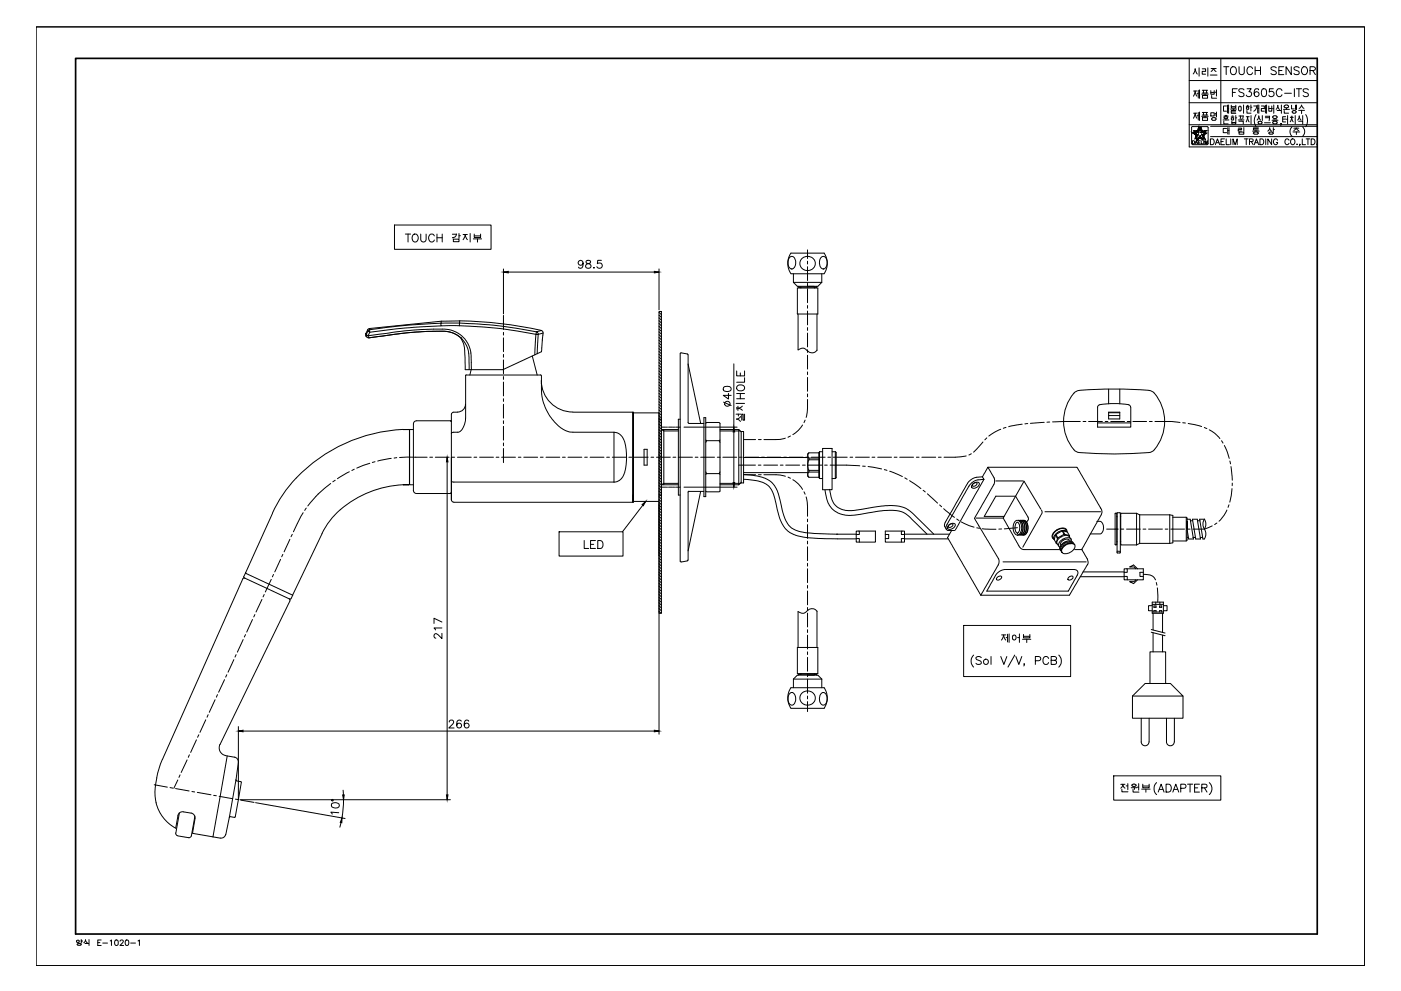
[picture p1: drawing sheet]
<svg xmlns="http://www.w3.org/2000/svg" width="420mm" height="297mm" viewBox="0 0 420 297" stroke-linecap="round" stroke-linejoin="round" font-family="sans-serif">
<!-- layer: DWG -->
<g fill="none" stroke="#000" stroke-width=".3">
<path d="M236.8 77.1a1.05 1.05 0 0 1 1.2-.1 1.05 1.05 0 0 1 .6 1.1 1.88 1.88 0 0 1-1.3 2.5 2.4 2.4 0 0 1-.5-3.5zM240.4 77.7a2.23 2.23 0 0 1 3.4-.3 2.23 2.23 0 0 1-.4 3.4 2.24 2.24 0 0 1-2.8-.3 2.24 2.24 0 0 1-.2-2.8zM246.2 77.3l.1-.2a1.06 1.06 0 0 1 1.2-.1 1.06 1.06 0 0 1 .5 1.1 1.88 1.88 0 0 1-1.3 2.5 2.44 2.44 0 0 1-.5-3.3zM247.2 75.9a5.5 5.5 0 0 1 0 6.1M247.2 75.9h-10a5.5 5.5 0 0 0 0 6.1l10 .1M110.2 98.9l-.5 1.1M110.3 99.2l-.5 1.1-.1-.3M110.7 98.5l-.4 .3v.4M110.7 98.5l.2 .3M110.9 98.8l-.6 .4M110.9 98.8v.8l-.6-.4M132.2 97.7l-10.7 .6-10.6 1.3-.5 1"/>
<path d="M132.3 96.9l-9.4 .5-12 1.4M132.3 96.9l-.1 .8 5.5-.1M132.3 96.3l-21.6 2.2M132.3 96.3v.6M137.7 97.6l11.6 .8 11.4 1.8-.3 6.2M137.8 96.8l10.1 .7 13 2-.2 .7h.7l-.3 5.8M137.8 96.8l-5.5 .1M137.8 96.8l-.1 .8M137.9 96.2l6.5 .2 6.6 .7 11.3 1.9M137.9 96.2l-5.6 .1M137.9 96.2l-.1 .6M160.9 99.5l1.3-.4a.61 .61 0 0 1 .7 .7l-1.5 .4-.1-.4z"/>
<path d="M162.9 99.8l-.5 5.6-11.6 5.4h-11.3l-.2-6.5a5.5 5.5 0 0 0-5.2-4.9 101.4 101.4 0 0 0-21.6 1.6l-1.9 .3-.2-.7M237.9 82.1v2.5M237.9 84.6h8.6M237.9 84.6l1.2 1.2h6.2l1.2-1.2M239.1 86.3h6.2v7.8h-6.2zM239.3 94.1v10.8M239.5 85.8v.3h5.4v-.3M240.2 86.1v.2M244.2 86.1v.2M245 94.1v10.9M246.5 82.1v2.5M109.7 100l.1 .9"/>
<path d="M109.8 100.8l.7 .4M110.4 100.6a126.1 126.1 0 0 1 23.4-1.9 8.2 8.2 0 0 1 7.5 8.5l.1 3.6M110.4 100.6l-.6-.3v.6M110.6 101.3l2.6-.4a103.7 103.7 0 0 1 21.3-1.4 7.2 7.2 0 0 1 3.9 2M110.6 101.3h.1M138.4 101.5a7.7 7.7 0 0 1 2.3 5.7v3.6M138.4 101.5h.1M139.6 112.6v12.7a4.3 4.3 0 0 1-2.2 4.3h-1.7l-.3 .4M141.3 110.8l-.4 1.6M159.6 106.7l1.5 5.7M162.3 114a9.5 9.5 0 0 0 9.5 9.5M162.3 112.6l-.2-.2h-22.2l-.3 .2"/>
<path d="M162.4 112.6v4.1a14.1 14.1 0 0 0 7.6 12.5l1.8 .4h12.3M204.3 105.8l-.3 .2M204.3 105.8l1.8 .3M206.1 106.1l.2 .2M206.4 106.4v20.3M206.4 109.1l3.7 17.8M323.7 117l-.7 .2a11.4 11.4 0 0 0-4 9.1 12.6 12.6 0 0 0 3.6 9l1.1 .3M323.7 117a114.5 114.5 0 0 1 21.6 .2 11.4 11.4 0 0 1 4 9.1 12.6 12.6 0 0 1-3.7 9l-.7 .3a126.8 126.8 0 0 1-21.2 .1M332.5 116.6v4.4M335.8 116.6v4.4M120.9 128.7a46.1 46.1 0 0 0-38.2 23l-9.1 20.1M122.6 128.7l.2 .2"/>
<path d="M122.6 128.7h-1.7h1.7M124 128.7l-1.2 .1v16.4l1.2 .1M124.9 126.1a.95 .95 0 0 0-.9 1v19.9M125 126.1h10.1l.2 .3M137.3 123.5l-1.5 .1-.4 .7v25.5l.2 .5 .5 .2M139.6 121.2a2.35 2.35 0 0 1-2.3 2.3M171.8 123.5h18.1M184.1 129.6a4 4 0 0 1 3.5 4 13.9 13.9 0 0 1-1.2 9.8l-1.4 1-.9 .1M184.1 129.6v14.9M189.7 123.8h7.8l.1 .1v26.2l-7.9 .2M193.2 134.7h.9v4.7h-.9zM197.6 125.7h.8v22.7h-.8"/>
<path d="M199.1 128.7v.5l-.7-.5h5M203.4 129.2h-4.3v16.1M204 125.7h-.6v22.7h.6M206.4 126.7l.2 .2M206.6 126.9h4.5M211.1 125.2h.6v23.7h-.6zM211.7 126.9l.2-.3h3.8l.2 .3v20.3l-.2 .2h-3.8l-.2-.2M211.7 131.9l.2 .2M211.9 132.1l-.2 .5M211.9 132.1h3.8M215.7 132.1l.2 .5M215.9 131.9l-.2 .2"/>
<path d="M215.9 128.7h5.7M215.9 129.2h6.1M221.6 128.7v16.6M221.6 128.7l.7 .8M222.3 129.3h.7v15.5h-.7zM223 137.1h19.3M242.5 135.8l-.3 .6 .4 .9M242.6 137.8a3.7 3.7 0 0 0 0 3.2M245.6 135.7v7.4M245.6 135.7h-3l-.3 .4v6.6l.3 .4h3M245.6 137.3h-3v.5h3M245.8 135.4v8"/>
<path d="M245.8 135.4l-.2 .3M245.8 135.4h.9M246.7 134.4h2.8v12.4h-2.8zM249.5 135.4h1M250.5 135.4v8M250.5 135.4l.3 .2v7.6l-.3 .2M329.2 126.8h9.9M332.5 123.5h3.3v2.1h-3.3zM332.5 123.7h3.3M332.5 124.6h3.3M338.5 121.3l.4 .3 .2 .5v5.9h-9.9v-6l.1-.4 .5-.2M338.5 121.3a28 28 0 0 0-8.7 0"/>
<path d="M120.9 145.3a29.2 29.2 0 0 0-23.5 13l-9.7 20.1M122.6 145.3h-1.7h1.7M122.8 145.1l-.2 .2M124 147a.95 .95 0 0 0 .9 .9M125 147.9h10.1M135.3 147.7l-.2 .2M135.4 144.1l.4 .4h48.3M136.1 150.6h53.8M189.9 150.6v-27.1v27.1M189.9 148.4v2.2M203.4 144.9h-4.3l-.7 .4h5M206.6 147.2l-.2 .3-.1 20.3-.2 .3"/>
<path d="M206.6 147.3h4.5M210.1 147.3l-3.7 17.8M211.7 141.4l.2 .6-.2 .2M211.9 142h3.8M215.9 141.4l-.2 .6 .2 .2M215.9 145.3h5.7M215.9 144.9h6.1M222.3 144.6l-.7 .7M223 143.7h1.3a9.5 9.5 0 0 1 6.3 2.1 10.6 10.6 0 0 1 2.2 5.6l.3 1.2a10.4 10.4 0 0 0 3.7 7 16.1 16.1 0 0 0 8.5 1.8l11.5 .1M223 141.7h19.3M223.1 142.2l1.3 .1a10.4 10.4 0 0 1 7.4 2.7l1.3 2 1.1 4.1a10.9 10.9 0 0 0 3.1 7.1 10 10 0 0 0 5.7 1.6l8.2 .3M242.6 141.5l-.4 .9 .3 .6"/>
<path d="M245.6 141h-3v.5h3M245.6 143.1l.2 .3M245.8 143.4h.9M247.4 146.9a8.3 8.3 0 0 0 2.6 6 9.4 9.4 0 0 0 8.1 1.2l1.1-.2a26.7 26.7 0 0 1 10.7-.6l1.2 .4 1.5 1 5.4 5.4M248.8 146.7a7 7 0 0 0 2.4 5.4 7.5 7.5 0 0 0 6 .7l3.6-.6a19.7 19.7 0 0 1 10.2-.1l2.5 1.5 6.6 6.5M249.5 143.4h1M256.8 159.2h5.7v3.3h-5.7zM257.7 159.2v1h-.9M265.5 159.2h5.8v3.3h-5.8zM270.3 159.2v1h1M283.9 158.7l-.1-.1a1.95 1.95 0 0 1 .1-2.8l6.1-10.6a4.6 4.6 0 0 1 4.6-2.3l.5 .8h-.3a4.8 4.8 0 0 0-5 3.4l-5.6 9.8a1.13 1.13 0 0 0-.5 1.2 1.13 1.13 0 0 0 .9 .9h1.7M284.5 157.5a1.14 1.14 0 0 1 1-.7 1.14 1.14 0 0 1 1 .6 1.61 1.61 0 0 1-2.3 1v-.5z"/>
<path d="M284.6 157.3l.2-.1a.52 .52 0 0 1 1-.1 .52 .52 0 0 1-.5 .8l-.4 .2a.4 .4 0 0 1-.5-.3 .4 .4 0 0 1 .2-.5zM285.4 159l-.9 1.6a.84 .84 0 0 0 .2 1.4l9.5 16.4M291.8 145l.7-.4a.75 .75 0 0 1 1.1 .2 .75 .75 0 0 1-.4 1.1l-.5 .3a.75 .75 0 0 1-1.2 0 .75 .75 0 0 1 .3-1.2zM291.8 145l.3-.2a.51 .51 0 0 1 .9 0 .51 .51 0 0 1-.5 .8l-.4 .1a.39 .39 0 0 1-.5-.2 .39 .39 0 0 1 .2-.5zM292.7 155.3h8.2M294.6 142.9l1.7-2.8 1.1 1.9a2.89 2.89 0 0 1 .6 3.3l-5.2 9a1.13 1.13 0 0 0-.1 1.8l6.1 10.3a3.1 3.1 0 0 1-.2 4.2l-4.4 7.8M295.1 143.7l-8.6 15.2M296.3 140.1h26.1a.68 .68 0 0 1 1 .6l6.6 11.4a2.97 2.97 0 0 1-.6 3.7l-4.7 8.3a.73 .73 0 0 0 .1 1.3l1.2 2.1a2.97 2.97 0 0 1-.8 3.2l-4.1 7a.74 .74 0 0 1-1 .7h-25.9M298.6 144.2h8.3M300.9 155.3l4.6 8.2a2.67 2.67 0 0 0 3.2 1.2h9M301.1 154.8h-5.9l3.4-6.1h6l3.7 6.3a1.36 1.36 0 0 1-.4 1.5M304.4 156.3a1.11 1.11 0 0 1 1.3-.2 1.11 1.11 0 0 1 .6 1.1 2.49 2.49 0 0 1-1.2 3.2 2.52 2.52 0 0 1-1-3.6z"/>
<path d="M304.7 156.8a.49 .49 0 0 1 .7-.2 .49 .49 0 0 1 .2 .6 1.85 1.85 0 0 1-.6 2.6 2.56 2.56 0 0 1-.3-3zM305.4 156a2.15 2.15 0 0 1 1.4 2.9 1.44 1.44 0 0 1-1.4 1.5M305.5 156.1a2.49 2.49 0 0 1 .9 3.7l-.9 .5M306 156a2.15 2.15 0 0 1 1.3 2.9 1.51 1.51 0 0 1-1.4 1.5M306.1 156.1a2.46 2.46 0 0 1 .9 3.4l-.3 .5-.6 .3M306.4 156a1.87 1.87 0 0 1 1.4 2.5 1.65 1.65 0 0 1-1.4 1.9M306.6 156.1a2.42 2.42 0 0 1 .9 3.4l-.4 .6-.5 .2M306.9 156a2.15 2.15 0 0 1 1.4 2.9 1.51 1.51 0 0 1-1.4 1.5M306.9 156.1a2.31 2.31 0 0 1 1.1 3.4l-.5 .6-.8 .2M312.2 154.4l-5.5 9.6M312.2 152.6l-5.1-8.4-6.3 11.1M312.3 152.9l.2 .7-.3 .6"/>
<path d="M313.4 153.4h16.7M318.5 159.1l.6 1M318.8 159.1l.5 1M319.9 159.3a1.71 1.71 0 0 0-2.8-.4 1.71 1.71 0 0 0-1.1 2.6l.1 .2a2.58 2.58 0 0 1 2.6-2.7h.6l.6 .4M320 159.4a1.49 1.49 0 0 0-2.5-.8 2.3 2.3 0 0 0-1.8 2.7l.5 .3M328.9 156.3h.2a1.56 1.56 0 0 1 1.8 2 1.51 1.51 0 0 1-2 1.7h-2M334.4 154l.2 9.3M334.6 153.8l-.2 .2M334.6 153.9l.3 .1M334.9 154l-.2 9.3M334.9 154.8h.1M335 153.8v11.9"/>
<path d="M335.8 153.7l.1 .1M335.9 153.7l-.9 .1M336 153.8v11.9M336 154.8h.1M336.1 154.1v9M340.9 153.9h-4.6l-.2 .2M340.9 153.9v9.4M340.9 153.9l.9 .4M341.8 154.3v8.6M341.8 154.3h9M350.8 154.3l.9 .2v8.2l-.9 .2M350.8 154.3v8.6"/>
<path d="M351.7 155h4.1l.2 .3v6.6l-.2 .3h-4.1M355.8 155v7.2M356 158.6v-2.4v2.4M356 155.6h.9l1 6h-1.4l-.5-2.9M357 156.1h.7M357.6 155.6h1.5l.9 6h-1.4zM359.1 156.1h.8M361.2 155.6l.4 1.5-.4 1.5 .4 .9v1.1l-.4 .9M361.2 158.6l-.4-1.5 .4-1.5h-1.4l1 6h.4M73.4 173.3l-.6 .2-24.1 54.1M73.6 171.8l14.2 6.6-.5 1.1-.4 .1-13.7-6.4M73.6 171.8l-.5 1.1 .1 .3"/>
<path d="M73.7 171.6l.1 .3M86.7 179.5l.2 .6M204 168.2l.3 .2M206.1 168.1l-1.8 .4M250.9 160.1h5.9M256.8 161.4h.9v1.1M265.5 160.2h1v1.2h-1M271.3 161.4h-1v1.1M271.3 160.1h13.5M271.3 161.5h13.1M299.1 173.1l.8-.5a.49 .49 0 0 1 .5 .5 .49 .49 0 0 1-.4 .5l-.6 .3a.44 .44 0 0 1-.6-.3 .44 .44 0 0 1 .3-.5zM299.1 171.8a6.8 6.8 0 0 1 5.3-1.1h16.5a1.93 1.93 0 0 1 2.4 .9l-.4 1-2.5 4.6h-24.5z"/>
<path d="M300.8 168.4h24.9M316.6 160.4l.5 1M316.7 160.2l-.5 1.6 .7 1.2M316.7 160.2l2.1-1.1 1.3 .4 .7 1.2-.1 .3M316.7 160.2l.6 1.1M317.8 164.1l.6 .7M317.8 164.4l.5 .7M318 163.8l.5 .7M318.1 163.5l.6 .7M318.3 163.3l.6 .7M318.6 163l.5 .8M318.8 162.8l.5 .7"/>
<path d="M319.1 163.8a2.31 2.31 0 0 1 3.3-.4 2.66 2.66 0 0 1-3.9 2.2l-.1-.9zM319.1 160.2l-1.9 1-.5 1.6M319.1 162.7l.5 .6M319.1 160.2h.2M319.3 160.2l1.4 .3M319.4 162.4l.5 .8M319.7 162.3l.5 .7M320.1 162.4l.5 .7M320.4 173.2l.5-.4a.57 .57 0 0 1 .9 .1 .57 .57 0 0 1-.5 .8l-.6 .2a.39 .39 0 0 1-.5-.3 .39 .39 0 0 1 .2-.4zM320.4 162.4l.6 .6M320.7 161.9a1.74 1.74 0 0 0-2.6 1.5M320.7 162.3l.5 .7"/>
<path d="M321 162.3l.5 .7M321.2 161.6l-.1-.1a1.83 1.83 0 0 0-3-.5 1.63 1.63 0 0 0-1.1 1.4 1.63 1.63 0 0 0 .8 1.6M321.2 161.6a2.52 2.52 0 0 0-3.6 1.2l-.1 .9M321.2 161.6l.1 .5M321.3 162.4l.5 .7M322.3 164.7h2.2M322.3 163.3l-.1-.2a1.86 1.86 0 0 0-3-.5 1.78 1.78 0 0 0-1.2 2.3l.5 .6M324 172.9h13.1M324.8 171.4h12.3M334.6 163.3h.2M334.9 162.4h.1M335 165.6l.9 .1"/>
<path d="M335 165.2h1M335.9 165.6l-.1 .1M336 162.4h.1M336.1 163.1l.2 .2M336.3 163.3h4.6M337.1 170.5h5.8v3.3h-5.8zM337.1 172.8h1v1M338.1 170.5v1h-1M340.5 170.5l-.4-.6h-1.3l1.2-.6 1.2 1.2M340.5 173.8l-.4 .5h-1.3l1.2 .6 1.2-1.1M341.8 162.9h9M341.8 162.9l-.9 .4"/>
<path d="M342.9 171.5h-1v1.3h1M356 161.1h.4M357.8 161.1h.7h-.7M359.9 161.1h.8M86.9 180.1l-20.9 43a2.44 2.44 0 0 0 2.1 3.5l2.2 .4a1.39 1.39 0 0 1 1.2 1.5M239.1 194.1h6.2v7.8h-6.2zM239.3 183.3v10.8M245 183.2v10.9M345.6 181.5h-1.1v1.6h1.1M345.6 181.2h3.3M345.6 180.5h3.3v3.3h-3.3zM345.6 183.4h3.3"/>
<path d="M345.8 183.8v5M345.8 189.7v5.7M346.1 181.6h.6v.4h-.6zM346.1 183.4v-.4h.6v.4M346.6 180.5v.7M347.8 181.6h.6v.4h-.6zM347.8 183.4v-.4h.6v.4M347.8 180.5v.7M348.6 183.8v5.7M348.6 190.4v5M348.9 181.5h1.1v1.6h-1.1M236.9 207.8a1.09 1.09 0 0 1 1.2 0 1.09 1.09 0 0 1 .5 1.1 1.72 1.72 0 0 1-1.3 2.4 2.39 2.39 0 0 1-.4-3.5z"/>
<path d="M237.2 212.3h10M237.9 203.6h8.6M237.9 203.6l1.2-1.2h6.2l1.2 1.2M237.9 203.6v2.5M239.5 202.4v-.3h5.4v.3M240.2 201.9v.2M240.4 207.9a2.23 2.23 0 0 1 3.4-.3 2.23 2.23 0 0 1-.4 3.4 2.24 2.24 0 0 1-2.8-.2 2.24 2.24 0 0 1-.2-2.9zM244.2 201.9v.2M246.2 208a1.01 1.01 0 0 1 1.2-.3 1.01 1.01 0 0 1 .6 1 1.88 1.88 0 0 1-1.3 2.6 2.41 2.41 0 0 1-.5-3.3zM246.5 203.6v2.5M247.2 206.1a5.5 5.5 0 0 1 0 6.2M247.2 206.1h-10a5.5 5.5 0 0 0 0 6.2"/>
<path d="M339.6 208.6l3.8-3.7h7.6l3.8 3.7zM339.6 208.6v6.7h15.2v-6.7M342.3 215.3v7.1a1.16 1.16 0 0 0 1.1 1.1 1.16 1.16 0 0 0 1.2-1.1M344.6 215.3v7.1M344.9 204.9v-9.5h4.7v9.5M349.8 215.3v7.1a1.16 1.16 0 0 0 1.2 1.1 1.16 1.16 0 0 0 1.2-1.1M352.2 215.3v7.1M48.7 227.6l-.3 .7a28.2 28.2 0 0 0-1.9 8.5l.3 3.8M68.1 226.6l-4.2 24.2M70.8 233.8l-3.1 16.3a1.42 1.42 0 0 1-1.6 1.1M70.8 233.8l.2 .2M71 234.1l1.2 .2"/>
<path d="M71.5 228.6l-.7 5.2M72.2 234.2l.2 .3-.9 5.2-.9 5.1-.3 .2M46.8 240.6a11.8 11.8 0 0 0 5.9 7.6M53.8 243.7l-1.1 6 .1 .5 .5 .3M55 243.3a1.42 1.42 0 0 0-1.7 1.2l-.6 3.8M55 243.3l2.3 .4a1.42 1.42 0 0 1 1.2 1.6M57.4 250.5l-.3 .5-.5 .1-3.3-.6M58.4 244.7l-1 5.8M58.5 245.4l-.8 4.4 6.2 1M63.9 250.8l2.2 .4M68.8 245l.3-.2 1.2 .2M23.4 282.8l-.3 .3 .3 .2"/>
<path d="M23.7 281.9v.5M23.7 281.9l-.4-.1-.4 .3 .4 .4 .4-.1M24.1 282.8l.2 .2M24.1 282.9h-.7M24.3 283.2l-.9 .1M24.3 283v.2M24.4 281.6v1.1M24.4 282h.3M24.4 282.3h.3M25.1 282.6l.5-.9 .6 .9M25.5 282.8h1.2v.6M26.7 281.6v1.1"/>
<path d="M29.3 282.5h.7M30.3 281.7h-1v1.7h1M30.8 282.7h1.4M33 282l.4-.3v1.7M34.6 281.8l.2-.1a.85 .85 0 0 1 .7 .9 .85 .85 0 0 1-.7 .8l-.4-.3v-.4zM36 282.1a.51 .51 0 0 1 .5-.4 .51 .51 0 0 1 .5 .3l-.3 .6-.7 .8h1.1M37.7 281.8l.3-.1a.85 .85 0 0 1 .6 .9 .85 .85 0 0 1-.6 .8l-.3-.1-.2-.6zM39.2 282.7h1.4M41.4 282l.4-.3v1.7"/>
</g>
<!-- layer: DIM -->
<g fill="none" stroke="#000" stroke-width=".3">
<path d="M121.6 70.2h1.5M122.4 70.2v2.3M123.8 70.5a1.08 1.08 0 0 1 1.5 .2 1.08 1.08 0 0 1-.1 1.5 .98 .98 0 0 1-1.3 .1 .98 .98 0 0 1-.3-1.3zM126.2 70.2v1.7a.81 .81 0 0 0 .8 .6 .81 .81 0 0 0 .8-.6v-1.7M130.2 70.7a.87 .87 0 0 0-.9-.5 .87 .87 0 0 0-.7 .8 1 1 0 0 0 .3 1.3 1 1 0 0 0 1.3-.1v-.3M131 70.2v2.3M131 71.3h1.6M132.6 70.2v2.3M135.7 70.2h1.2l-.3 .7-.8 .3M135.7 71.3h.1M136 71.7h1.7v.7h-1.7zM137.7 70v1.5"/>
<path d="M137.7 70.7h.4M138.9 70.3h1.3M139.5 70.5l-.6 1.3M139.5 70.3v.2M139.5 70.5l.7 1.3M141 70v2.5M141.9 71.6h2.5M142.2 70.2v1h1.9v-1M142.2 70.7h1.9M143.2 71.6v1M174.9 78.8a.74 .74 0 0 1-1 .7 .74 .74 0 0 1-.4-1.2 .74 .74 0 0 1 1.2 .1 1.26 1.26 0 0 1-.8 2l-.4-.3M175.9 78.2v.6l.7 .3a.68 .68 0 0 1 .6 .6 .68 .68 0 0 1-.6 .7h-.4a.68 .68 0 0 1-.6-.7 .68 .68 0 0 1 .7-.6l.7-.3 .1-.4a.87 .87 0 0 0-1.2-.2z"/>
<path d="M180.4 78h-1.1l-.2 1.1a.85 .85 0 0 1 1.3-.1 .85 .85 0 0 1-.2 1.3 .85 .85 0 0 1-1.2-.4M178 80.3h.3zM204 106v62.2M134.1 137v101.3M197.6 150.5v69.6M175.2 162v2.4h1.4M177.1 163.2h.9M178.6 162h-1.5v2.4h1.5M179.3 162h.8a1.29 1.29 0 0 1 .8 1.2 1.29 1.29 0 0 1-.8 1.2h-.8zM132.5 189.8v1.6l-1.7-1.5-.4 .1-.2 .4 .1 .7 .4 .2M132.5 188.2h-2.3l.4 .6M132.5 186.5l-2.3-1.2v1.6"/>
<path d="M292 196.4a2.48 2.48 0 0 0 0 3.6M294.3 197.1a.91 .91 0 0 0-.9-.4 .91 .91 0 0 0-.7 .7l1.6 1.1v.3l-.6 .4-.8-.1-.2-.3M297.2 196.8v2.4M300.1 196.8l1 2.4 .8-2.4M300.4 190.3h1.3M301 190.5l-.7 1.4M301 190.3l.2 .9 .4 .7M301.7 191.1h.5M302.2 190.1v2.3M302.6 190v2.5M304.3 196.4l-2 3.6M304.7 196.8l.8 2.4 .9-2.4"/>
<path d="M305.2 191.1h.5M305.7 190v2.5M306.6 191.6h2.5M306.9 190.2v1h1.9v-1M306.9 190.7h1.9M307.2 199.1h-.2h.2l-.2 .5M307.9 191.6v1M310.5 198l1.4-.1 .2-.7-.6-.4h-1v2.4M314.5 197.4a.87 .87 0 0 0-1-.6 .87 .87 0 0 0-.7 .9v.6a.87 .87 0 0 0 .7 .9 .87 .87 0 0 0 1-.6M315.2 197.9l1.4-.1 .3-.3-.2-.5-.4-.2h-1.1v2.4h1.1a.6 .6 0 0 0 .5-.5 .6 .6 0 0 0-.2-.7l-.3-.1M317.5 196.4a2.48 2.48 0 0 1 0 3.6M71.5 217.8v21.9"/>
<path d="M71.5 219.1h126.1M134.7 216.4l.5-.6h.4l.4 .5-.3 .8-1.1 1.1h1.6M138.3 216.2a.69 .69 0 0 0-1-.2l-.2 .3a1.39 1.39 0 0 0 .6 1.9 .73 .73 0 0 0 .7-.7 .73 .73 0 0 0-.7-.8 .73 .73 0 0 0-.7 .7M140.6 216.2a.69 .69 0 0 0-1-.2 1.33 1.33 0 0 0 .4 2.2 .73 .73 0 0 0 .7-.8 .73 .73 0 0 0-.8-.7 .73 .73 0 0 0-.7 .7M72 239.7h63.1M102.9 236.8l.1 1.5M103 239.7l-.5 5.5M336.1 236.3l.5-.5 .1-.7 .2 .7 .5 .5M336.1 235.1h1.3M336.5 236.6v.7h1.8M337.7 235.6h.5M338.2 234.9v1.8"/>
<path d="M339.2 236.1h1.8M339.6 235.2l.2-.2a.42 .42 0 0 1 .7 .1 .42 .42 0 0 1-.2 .6 .47 .47 0 0 1-.6 0 .47 .47 0 0 1-.1-.5zM339.8 236.6v.8h1.8M340.2 236.1v.5M341 235.9h.5M341.5 234.9v1.9M342.4 236.5h2.5M342.7 235v1.1h1.9v-1.1M342.7 235.6h1.9M343.6 236.5v1M346.9 234.6a2.48 2.48 0 0 0 0 3.6M347.3 237.4l.9-2.4 .9 2.4"/>
<path d="M347.7 236.6h1.1M349.7 235a1.28 1.28 0 0 1 1.4 .6 1.28 1.28 0 0 1 0 1.5l-.6 .3h-.8zM351.7 237.4l.9-2.4 .9 2.4M352.1 236.6h1.1M354.1 236.3h1a.62 .62 0 0 0 .6-.6 .62 .62 0 0 0-.6-.7h-1v2.4M356.1 235h1.6M356.9 235v2.4M358.3 236.1h.9M359.7 235h-1.4v2.4h1.4M360.4 236.1h1.4l.2-.4-.1-.4-1.5-.3v2.4M361.2 236.1l.8 1.3M362.7 234.6a2.39 2.39 0 0 1 0 3.6"/>
<path d="M76.7 240.6l26.8 4.7M99.5 240.8l.4-.1a1.09 1.09 0 0 1 1.3 0 1.09 1.09 0 0 1 .4 1.2 1.46 1.46 0 0 1-2.2-.5zM101.6 243.6l-2.4-.2 .4 .6M102.3 246.6l-.4 1.3"/>
<circle cx="295.7" cy="198.4" r=".78"/>
<circle cx="304.2" cy="191.1" r=".69"/>
<circle cx="99.7" cy="239.9" r=".23"/>
</g>
<!-- layer: CL -->
<g fill="none" stroke="#000" stroke-width=".3">
<path d="M242.2 74.9v2.6M242.2 78.3v.8M242.2 79.9v4.2M151 94.5v4.3M151 99.6v.8M242.2 84.9v.8M242.2 86.6v4.1M242.2 91.6v.8M242.2 93.2v4.2M242.2 98.2v.8M242.2 99.8v4.2M151 101.3v4.1"/>
<path d="M151 106.2v.9M151 107.9v4.1M151 112.9v.8M151 114.5v4.2M151 119.5v.8M242.2 119.7a14.2 14.2 0 0 1-.4 5.4M242.2 104.8v.8M242.2 106.5v4.1M242.2 111.5v.8M242.2 113.1v4.2M242.2 118.1v.8M110.9 138.9l-3.9 1.4"/>
<path d="M112.5 138.4l-.8 .2M117.3 137.4l-4 .8M119 137.2l-.8 .1M128.1 137l-8.3 .1M128.9 137h.8M130.5 137h4.2M135.5 137h.8M137.2 137h4.1M142.1 137h.9M143.8 137h4.2M148.8 137h.8M150.4 137h4.2"/>
<path d="M151 121.2v4.1M151 126.1v.9M151 127.8v4.1M151 132.8v.8M151 134.4v4.3M155.4 137h.8M157.1 137h4.1M162 137h.9M163.7 137h4.2M168.7 137h.8M170.3 137h4.2M175.3 137h.8"/>
<path d="M177 137h4.1M181.9 137h.9M183.6 137h4.2M188.6 137h.8M190.2 137h4.2M195.2 137h.8M196.9 137h4.1M201.8 137h.9M203.5 137h4.2M208.5 137h.8M210.1 137h4.2M215.1 137h.8"/>
<path d="M216.8 137h4.1M221.6 139.4h5M221.7 137h.9M223 131.8h3.6M223.4 137h4.2M227.4 139.4h.8M227.4 131.8h.9M228.4 137h.8M229.1 139.4h4.1M230 137h4.2M234 139.4h.9M235 137h.8"/>
<path d="M235.5 131.3a14.1 14.1 0 0 1-6.4 .5M235.7 139.4h4.1M236.7 137h4.1M237.1 130.7l-.8 .4M240.7 139.4h.8M240.7 127.4a8.4 8.4 0 0 1-2.9 2.9M241.5 125.9l-.4 .8M241.6 137h.9M242.3 139.4h4.2M243.3 137h4.2M247.3 139.4h.8M248.3 137h.8"/>
<path d="M248.9 139.4l8.9 .2M249.9 137h4.2M254.9 137h.8M256.6 137h4.1M258.7 139.7l.8 .1M260.3 139.8l4.1 .8M261.5 137h.9M263.2 137h4.2M268.2 137h.8M269.8 137h4.2M274.8 137h.8M276.5 137h4.1"/>
<path d="M281.4 137h.9M289.8 136.7l-3.3 .3h-3.4M291.3 136l-.7 .4M294.8 132.5l-2.8 3M295.9 131.2l-.6 .6M300.1 128.7l-3.6 2M301.7 128.1l-.8 .3M306.6 127.1l-4.1 .8M308.2 127l-.8 .1M313.2 126.6l-4.2 .3M314.8 126.5h-.8M324 126.3l-8.3 .2"/>
<path d="M324.8 126.3h.9M326.5 126.3h4.1M331.5 126.3h.8M333.1 126.3h4.2M338.1 126.3h.8M339.8 126.3h4.1M344.7 126.3h.9M346.4 126.3h5l2.5 .3M354.7 126.7l.8 .1M356.3 126.9l4.1 1M361.2 128.1l.7 .4M362.7 128.8l1.5 1 1.6 1.7"/>
<path d="M366.3 132.1l.5 .7M367.2 133.5l1.5 3.9M368.8 138.2l.2 .8M369.2 139.8l.4 4.1M90.9 153.7l-2.9 5.7M91.8 152.3l-.4 .7M99.2 144.9a31.1 31.1 0 0 0-6.9 6.8M100.5 143.9l-.7 .5M104.8 141.4l-3.6 2.1M106.2 140.6l-.7 .4M223 142.3h3.6M227.4 142.3h.9"/>
<path d="M229.1 142.3a14.7 14.7 0 0 1 6.4 .5M236.3 143l.8 .4M237.8 143.8a8.1 8.1 0 0 1 2.9 2.9M241.1 147.4l.4 .7M241.8 148.9a15.2 15.2 0 0 1 .4 5.8M242.2 155.6v.8M242.2 157.2v4.2M265.2 140.8l.8 .2M266.8 141.2l3.8 1.6M271.3 143.2l.8 .5M272.8 144.1l3.4 2.3M276.8 147l.7 .5"/>
<path d="M278.1 148l3.1 2.8M281.8 151.4l.6 .5M283 152.5l3.2 2.6M286.9 155.5l.7 .5M288.3 156.4l3.8 1.6M292.9 158.2l.8 .2M294.6 158.5l4.1 .1M300.4 158.6h-.9M305.1 158.2l-3.9 .3M331.9 158.6h3.5M336.2 158.6h.8M337.8 158.6h4.2"/>
<path d="M342.8 158.6h.8M344.5 158.6h4.1M349.4 158.6h.9M351.1 158.6h4.1M356.1 158.6h.8M363.5 157.6l-2.3 1h-3.5M364.9 156.8l-.6 .4M367.9 152.9l-.8 1.5-1.5 1.8M368.6 151.3l-.3 .8M369.5 146.4l-.7 4.1M369.6 144.8l-.1 .8M78.6 179.7l-1.8 3.7"/>
<path d="M79.2 178.2l-.3 .7M81.4 173.7l-1.8 3.7M82 172.2l-.3 .7M84.1 167.7l-1.7 3.7M84.8 166.2l-.3 .7M86.9 161.6l-1.7 3.8M87.7 160.2l-.4 .7M242.2 162.2v.8M242.2 163.9v4.1M242.2 168.8v.9M242.2 170.5v4.1M242.2 175.5v.8"/>
<path d="M242.2 177.1v4.2M342.9 172.1l.7 .1a2.72 2.72 0 0 1 2.9 1.6M346.8 174.6l.1 .8M347.1 176.2l.1 4.3M70.1 197.7l-1.7 3.8M70.8 196.2l-.3 .7M72.9 191.7l-1.7 3.8M73.6 190.2l-.3 .7M75.7 185.7l-1.7 3.8M76.4 184.2l-.3 .7M242.2 182.1v.8M242.2 183.8v4.1"/>
<path d="M242.2 188.7v.9M242.2 190.4v4.1M242.2 195.4v.8M242.2 197v4.2M61.7 215.7l-1.7 3.8M62.4 214.2l-.3 .8M64.5 209.7l-1.7 3.8M65.2 208.2l-.3 .8M67.3 203.7l-1.7 3.8M68 202.2l-.3 .8M242.2 202v.8M242.2 203.7v4.1"/>
<path d="M242.2 208.6v.9M242.2 210.3v3M46.3 235.2l3.9 .7M51 236.1l.8 .1M52.6 236.4l4.1 .7M53.3 233.8l-1.2 2.5M54 232.3l-.3 .7M56.1 227.8l-1.8 3.7M56.8 226.2l-.3 .8M57.6 237.3l.8 .1M58.9 221.8l-1.7 3.7M59.2 237.5l4.1 .7"/>
<path d="M59.6 220.2l-.3 .8M64.1 238.4l.8 .1M65.7 238.7l4.1 .7M70.6 239.5l.8 .2M72.2 239.8l4 .7"/>
</g>
<!-- layer: DIM -->
<path d="M134.1 137l.3 1.4h-.5zM71.5 219.1l1.4-.2v.4zM196.2 218.9l1.4 .2-1.4 .2zM102.8 238.3h.4l-.2 1.4zM133.9 238.3h.5l-.3 1.4zM102.6 245.2l-.1 1.4-.4-.1z" fill="#000" stroke="#000" stroke-width=".3"/>
<!-- layer: PH -->
<g fill="none" stroke="#000" stroke-width=".3">
<path d="M198.4 128h1.2M199.8 128h.3M200.3 128h.1M200.6 128h1.1M201.9 128h.2M202.3 128h.2M202.7 128h1.3M198.4 146h1.2M199.8 146h.3M200.3 146h.1M200.6 146h1.1M201.9 146h.2"/>
<path d="M202.3 146h.2M202.7 146h1.3"/>
</g>
<!-- layer: D -->
<g fill="none" stroke="#000" stroke-width=".3">
<path d="M367 20h1.5M367.7 20v2.4M371.6 20v1.7a.79 .79 0 0 0 .8 .7 .79 .79 0 0 0 .8-.7v-1.7M376.4 20v2.4M378 20v2.4M385 20h-1.5v2.4h1.5M387.3 20v2.4l-1.6-2.4v2.4M357.8 22.2l.6-1.4 .7 1.4M358 33.9h.9M358 27.3h.9M358.4 34.1l-.5 1.3M358.4 27.5l-.5 1.3"/>
<path d="M358.4 33.9l.5 1.5M358.4 20.5v.3M358.4 27.3v.2M358.4 27.5l.5 1.3M359 34.7h.4M359 28.1h.4M359.4 27.1v2.3M359.4 33.7v2.3M359.6 20.3v2.5M359.7 26.9v2.6M359.7 33.6v2.5M360.4 34.9h2"/>
<path d="M360.4 28.2h2M360.5 20.6h1.1v.8h-1.1v.8h1.1M360.6 33.7h1.5M360.6 34.5h1.6M360.6 27.1h1.5M360.6 27.9h1.6M360.6 35.3h1.5v.8h-1.5zM360.6 28.6h1.5v.8h-1.5zM360.9 27.1v.8M360.9 33.7v.8M361.4 28.2v.3M361.4 34.9v.3"/>
<path d="M361.9 27.1v.8M361.9 33.7v.8M362.2 20.3v2.5M363 22.5h2M363.1 33.8h1v1h-1zM363.1 27.1v1.2h1v-1.2M363.1 27.7h1M363.2 20.5h1.5M363.4 28.6v.8h1.5M363.7 36h-.2a.61 .61 0 0 1 .4-.8 .61 .61 0 0 1 .8 .5l-.3 .3M363.7 36h.7M363.9 20.5l-.7 .9"/>
<path d="M364 20.5l.7 .9M364.4 27.7h.4M364.4 34.5h.4M364.4 34.1h.4M364.8 26.9v1.9M364.8 33.6v1.5M366.8 36h1.7M367 36.3v.8h1.3M367 34.8h1.3M367.1 35.4l.2 .1M367.1 35.2v.2M367.3 35l-.2 .2"/>
<path d="M367.4 35.1h.6l.2 .2-.2 .2h-.6M367.4 34.6h.5M367.7 35.6v.4M367.8 31.8h-.9v1.5h.9M368.1 31.5v2.4M368.1 32.6h.4M368.5 31.5v2.5M369 32.7h1.8M369.2 20.3a.98 .98 0 0 1 1.3-.1 .98 .98 0 0 1 .3 1.3 .89 .89 0 0 1-.9 .9 .89 .89 0 0 1-.9-.9zM369.2 35.1h.9M369.3 31.6v.8h1.3v-.8M369.3 32h1.3"/>
<path d="M369.3 33.5h1.3M369.4 35.4v.5M369.4 35.4a.36 .36 0 0 1 .5 0 .36 .36 0 0 1 0 .5 .36 .36 0 0 1-.5 0M369.4 36.3v.9h1.2v-.9M369.4 36.7h1.2M369.5 34.8h.3M369.6 27.7h.9M369.9 32.7v.4M370.6 33.1h-1.3v.9h1.3M370.6 34.6v1.5M370.6 35.3h.3M371 26.6h-1.4v2.4"/>
<path d="M371.3 36h1.8M371.5 36.3h1.4v.9M371.5 34.8h.6M371.6 32l.1-.1a.7 .7 0 0 1 .6 .6 .7 .7 0 0 1-.6 .7l-.2-.4v-.8M372.1 34.7l-.2 .9M372.2 34.8h.7M372.2 35.6v.4M372.8 34.7l-.1 .9M372.9 31.5v2.5M373.1 26.9a.88 .88 0 0 0-.9-.3 .88 .88 0 0 0-.7 .5l.2 .4 1.3 .5 .1 .6a1.02 1.02 0 0 1-1.6 0M373.7 36.5l.4-1.3 .5 1.3M373.7 35h.9"/>
<path d="M373.7 31.9h.9M374 33.1v.8h1.2M374 26.6h1.2l-.6 .9a.8 .8 0 0 1 .5 1.3 .8 .8 0 0 1-1.4-.3M374 31.6h.3M374.2 35v.2M375.1 31.5v1.8M375.1 32.1h.3M375.2 34.6v2.6M375.7 20.6a.87 .87 0 0 0-1-.6 .87 .87 0 0 0-.7 .9v.6a.87 .87 0 0 0 .7 .9 .87 .87 0 0 0 1-.6M376 31.8h.9M376.4 21.1h1.6M376.7 34.3a3.3 3.3 0 0 0 0 3.7"/>
<path d="M376.9 31.7l-.2 .9-.7 .7M377.2 32.6h.3M377.2 31.5v2.4M377.5 26.9a.67 .67 0 0 0-.7-.3 .67 .67 0 0 0-.6 .4 1.4 1.4 0 0 0 .6 2 .74 .74 0 0 0 .8-.7 .74 .74 0 0 0-.7-.8 .74 .74 0 0 0-.8 .7M377.5 34.8l-.1 .7-.4 .5M377.5 31.5v2.5M377.5 34.7l.6 1.3M377.6 36.4a.48 .48 0 0 0-.2 .7 .48 .48 0 0 0 .8 0M378.2 36.4h-.6M378.2 36.4l.3 .3-.3 .4M378.3 31.8h.9v.7h-.9v.8h.9M378.6 34.6v1.5"/>
<path d="M378.6 26.7a.85 .85 0 0 1 1.2 .3v.6a1 1 0 0 1-.8 1.4 1.54 1.54 0 0 1-.4-2.3zM379.2 36.8h1.8M379.2 32.6h.3M379.5 35.3h1.2M379.5 34.9h1.3M379.5 31.6v2.3M379.8 31.5v2.5M380.5 31.8v1.5h.9v-1.5M380.5 32.5h.9M380.7 34.9l-.1 1.3M381.5 36h1.8M381.6 32.6h.4"/>
<path d="M381.7 35l.3 .5M381.7 36.6v.3M381.7 36.9l.3 .2M381.9 26.6h-1.2l-.1 1a.83 .83 0 0 1 1.3 0 .83 .83 0 0 1-.2 1.3 .83 .83 0 0 1-1.2-.4M382 36.4l-.3 .2M382 37.1h.7M382 31.5v2.5M382 34.8l-.3 .2M382 34.7h.7l.3 .3M382.1 35.7v.3M382.7 35.7v.3M382.7 32.8l.4-.5 .1-.7 .5 1.2"/>
<path d="M382.7 36.4l.3 .3-.3 .4M382.7 36.4h-.7M382.8 20.3a.91 .91 0 0 0-.9-.3 .91 .91 0 0 0-.7 .6l1.6 1.1v.3l-.6 .4-.8-.1-.2-.3M383 35l-.2 .4-.8 .1M383 33.1h1.3v.9M383.5 21.1h1M384.2 37.1h-.1h.1l-.1 .5M384.3 31.5v1.4M384.5 27.1a.87 .87 0 0 0-1-.5 .87 .87 0 0 0-.7 .9 1 1 0 0 0 .3 1.3 1 1 0 0 0 1.3-.2l.1-.2M384.7 35.7h.9M384.9 32.8h1.8M385.1 33.1v.8h1.3"/>
<path d="M385.1 32.1l.3 .2M385.3 28h2M385.4 31.5l-.3 .5M385.5 32.3h.6M385.6 35h-.9v1.5h.9M385.8 35.7h.4M385.8 32.4v.4M386.1 31.5l.3 .5M386.1 31.5h-.6M386.2 34.6v2.6M386.4 32.1l-.3 .2M386.9 36.5l.5-1.3 .4 1.3"/>
<path d="M387 35.2h.8M387.2 34.9h.4M387.3 31.6v1.1h.8M387.5 33.4a.57 .57 0 0 0 .6 .6 .57 .57 0 0 0 .6-.6M388.2 26.6v2.4M388.4 34.6v2.6M388.5 32.1h.3M388.5 31.5v1.3M388.7 33.4l-.5-.3-.6 .3M388.8 26.6h1.5M388.8 31.5v1.4M389.5 36.3h1.2v.9"/>
<path d="M389.5 33.1h1.7M389.5 26.6v2.4M389.6 20.3a.87 .87 0 0 0-.8-.3 .87 .87 0 0 0-.7 .6l.2 .3 1.1 .5a.59 .59 0 0 1 0 .9 1.13 1.13 0 0 1-1.3-.3M389.6 34.7l.6 1.3M389.7 34.8l-.2 .7-.4 .5M390.3 31.5l-.7 1M390.3 31.5l.7 1M390.3 33.1v1M390.6 20.3a1.07 1.07 0 0 1 1.5 .2 1.07 1.07 0 0 1-.2 1.5l-.2 .3a1.15 1.15 0 0 1-1.4-.6 1.15 1.15 0 0 1 .3-1.4zM390.7 34.6v1.5M391.6 34.3a3.3 3.3 0 0 1 0 3.7M392.4 26.9a.88 .88 0 0 0-.9-.3 .88 .88 0 0 0-.7 .5l.4 .5 1 .4 .2 .6a1.02 1.02 0 0 1-1.6 0"/>
<path d="M392.9 21.1l1.3-.1 .3-.5-.6-.5h-1v2.4M393.7 21.1l.8 1.3M118.3 67.5h29v7.2h-29zM151 80.6v13.5M152.4 81.5h43.8M197.6 93.4h.8v90.4h-.8zM197.6 99.5l.8 .7M197.6 98.7l.8 .6M197.6 97.8l.8 .7M197.6 97l.8 .7M197.6 96.1l.8 .7M197.6 95.3l.8 .7"/>
<path d="M197.6 94.5l.8 .6M197.6 93.6l.8 .7M197.6 80.6v12.3M198.2 93.4l.2 .1M197.6 119.6l.8 .7M197.6 118.7l.8 .7M197.6 117.9l.8 .7M197.6 117.1l.8 .7M197.6 116.2l.8 .7M197.6 115.4l.8 .7M197.6 114.5l.8 .7M197.6 113.7l.8 .7"/>
<path d="M197.6 112.9l.8 .7M197.6 112l.8 .7M197.6 111.2l.8 .7M197.6 110.4l.8 .7M197.6 109.5l.8 .8M197.6 108.7l.8 .7M197.6 107.8l.8 .8M197.6 107l.8 .7M197.6 106.2l.8 .7M197.6 105.3l.8 .8M197.6 104.5l.8 .7M197.6 103.6l.8 .8"/>
<path d="M197.6 102.8l.8 .7M197.6 102l.8 .7M197.6 101.1l.8 .8M197.6 100.3l.8 .7M217 116.1l.9-.3a1 1 0 0 1 1.4 .9 1.37 1.37 0 0 1-2.4 0zM218.5 117.9v1.7l-1.6-1.1h2.4M220.1 109.1v18.9M220.9 111.2v1.5h2.4v-1.5M220.9 119.5h2.4M220.9 118h2.4M221.1 115.8a1.17 1.17 0 0 1 1.4-.4 1.17 1.17 0 0 1 .7 1.3 1.17 1.17 0 0 1-1.5 .5 1.17 1.17 0 0 1-.6-1.4zM222 111.8v.9"/>
<path d="M222 118v1.5M223.3 113.2v1.4h-2.4M239.3 104.9a1.94 1.94 0 0 1 3 .4l.6 .3 .8 .2 .8-.3 .6-.5M197.6 139.7l.8 .7M197.6 138.8l.8 .7M197.6 138l.8 .7M197.6 137.2l.8 .7M197.6 136.3l.8 .7M197.6 135.5l.8 .7M197.6 134.6l.8 .8M197.6 133.8l.8 .7M197.6 133l.8 .7"/>
<path d="M197.6 132.1l.8 .8M197.6 131.3l.8 .7M197.6 130.4l.8 .8M197.6 129.6l.8 .7M197.6 128.8l.8 .7M197.6 127.9l.8 .8M197.6 127.1l.8 .7M197.6 126.3l.8 .7M197.6 125.4l.8 .7M197.6 124.6l.8 .7M197.6 123.8l.8 .7M197.6 122.9l.8 .7"/>
<path d="M197.6 122.1l.8 .7M197.6 121.3l.8 .6M197.6 120.4l.8 .7M205.1 128h16M217 120.5l2.3 1.1M220.1 129.5v15.1M220.8 124.1h1.4M220.8 120.9h2.5M221 122.1v.6M221.3 121.8v1.2M221.4 124.1v.6M222.1 124.9l-.5 .5-.7 .2 .7 .2 .4 .5"/>
<path d="M222.6 121.7l-.6 .5-.7 .2 .7 .1 .6 .5M223.3 124.1v1.9h-.4v-1.9h-.5v1.9M167.7 159.4h19.1v7.3h-19.1zM192.8 151.4l-6.1 8M197.6 159.8l.8 .7M197.6 158.9l.8 .8M197.6 158.1l.8 .7M197.6 157.2l.8 .8M197.6 156.4l.8 .7M197.6 155.6l.8 .7M197.6 154.7l.8 .8M197.6 153.9l.8 .7"/>
<path d="M197.6 153l.8 .8M197.6 152.2l.8 .7M197.6 151.4l.8 .7M197.6 150.6l.8 .7M197.6 149.7l.8 .7M197.6 148.9l.8 .7M197.6 148.1l.8 .6M197.6 147.2l.8 .7M197.6 146.4l.8 .7M197.6 145.5l.8 .7M197.6 144.7l.8 .7M197.6 143.9l.8 .7"/>
<path d="M197.6 143l.8 .7M197.6 142.2l.8 .7M197.6 141.3l.8 .7M197.6 140.5l.8 .7M205.1 146h16M197.6 179.8l.8 .8M197.6 179l.8 .7M197.6 178.2l.8 .7M197.6 177.3l.8 .8M197.6 176.5l.8 .7M197.6 175.7l.8 .7M197.6 174.9l.8 .6"/>
<path d="M197.6 174l.8 .7M197.6 173.2l.8 .7M197.6 172.3l.8 .7M197.6 171.5l.8 .7M197.6 170.7l.8 .7M197.6 169.8l.8 .7M197.6 169l.8 .7M197.6 168.1l.8 .7M197.6 167.3l.8 .7M197.6 166.5l.8 .7M197.6 165.6l.8 .7M197.6 164.8l.8 .7"/>
<path d="M197.6 164l.8 .6M197.6 163.1l.8 .7M197.6 162.3l.8 .7M197.6 161.4l.8 .8M197.6 160.6l.8 .7M197.6 183.2l.7 .6M197.6 182.4l.8 .7M197.6 181.5l.8 .8M197.6 180.7l.8 .7M245.1 183.2a2.14 2.14 0 0 0-3.6 .4l-1 .2-1.2-.5M289 187.5h32.1v15.3h-32.1zM345.3 188.7l4.1 1.1"/>
<path d="M345.3 189.5l4.1 1.1M334 232.6h32.1v7.2h-32.1z"/>
<circle cx="374.1" cy="32.4" r=".36"/>
<circle cx="218.1" cy="121" r=".79"/>
</g>
<!-- layer: 0 -->
<g fill="none" stroke="#000" stroke-width=".3">
<path d="M10.9 8.1h398.3M10.9 8.1h398.3v281.3h-398.3zM356.6 17.5v26.5h38.4M366.1 17.5v19.9M356.6 37.4h38.4M356.6 30.8h38.4M356.6 24.1h38.4M357.4 38.3v4.7M358 39.2h1.1l.4-1.1 .3 .4-.4 1.1h-1.1zM362.3 38.3v4.7l-.2 .3-4.3 .1-.4-.4M362.3 38.3l-.3-.4-4.5 .1-.2 .3M363 37.9h32"/>
<path d="M367.9 38.5h-1.1v1.3h1.1M368.2 38.3v1.9M368.2 39.1h.4M368.6 38.2v2.1M371.3 38.4h1v.4h-1v.5h1M371.6 39.6h1.4v.6h-1.4zM373 38.2v1.2M375.7 39.3h1.9M375.9 38.6h1.4M376.7 39v.3M377.1 39.6l.3 .3-.3 .3M377.1 39.6h-.9l-.3 .3 .3 .3h.9"/>
<path d="M377.4 38.3h-1.5v.7h1.5M380.2 39.3l.4-.4 .2-.6 .1 .6 .5 .4M380.9 39.6l-.4 .3 .4 .3M381.5 39.6h-.7M381.5 39.6l.4 .3-.2 .2-.9 .1M381.9 38.2v1.2M381.9 38.8h.3M387.5 38a1.98 1.98 0 0 0 0 2.9M387.8 39.6h2M388 38.4h1.5M388 39.1l.8-.7 .7 .7M388.8 39.6v.7"/>
<path d="M390.6 38a1.98 1.98 0 0 1 0 2.9M357.6 42.2a.51 .51 0 0 1 .6 .2 .51 .51 0 0 1-.1 .7h-.5zM358.4 43.1l.4-.9 .3 .9M358.5 42.8h.5M359.4 42.6h.3M359.9 42.2h-.5v.9h.5M360.2 42.2v.9h.6M361 42.2v.9M361.3 43.1v-.9l.4 .9 .4-.9v.9M363 41.6h.6a.95 .95 0 0 1 .6 .9 .95 .95 0 0 1-.6 .9h-.6zM363 41h32M364.5 43.4l.6-1.8 .7 1.8"/>
<path d="M364.7 42.8h.8M366.2 42.4h.6M367.2 41.6h-1v1.8h1M367.7 41.6v1.8h1M369.1 41.6v1.8M369.8 43.4v-1.8l.6 1.8 .6-1.8v1.8M373.2 41.6h1.1M373.7 41.6v1.8M374.7 42.4l1.1-.1v-.5l-1.1-.2v1.8M375.3 42.4l.5 1M376.2 43.4l.6-1.8 .7 1.8M376.4 42.8h.8"/>
<path d="M377.9 41.6h.5a.95 .95 0 0 1 .6 .9 .95 .95 0 0 1-.6 .9h-.5zM379.6 41.6v1.8M381.4 41.6v1.8l-1.2-1.8v1.8M383.1 42.1a.69 .69 0 0 0-.9-.4 .69 .69 0 0 0-.3 1 .62 .62 0 0 0 .6 .7 .62 .62 0 0 0 .6-.7h-.3M386.6 42.1a.69 .69 0 0 0-1-.4 .69 .69 0 0 0-.3 1 .63 .63 0 0 0 .5 .7 .63 .63 0 0 0 .8-.5M387.4 41.7a.81 .81 0 0 1 1 .8 .81 .81 0 0 1-1 .8l-.4-.6zM388.9 43.3h.2zM389.9 43.3h-.2h.2l-.2 .4M390.6 41.6v1.8h.9M391.7 41.6h1.1M392.2 41.6v1.8M393.2 41.6a.93 .93 0 0 1 1.1 .5 .93 .93 0 0 1-.3 1.2l-.8 .1z"/>
<path d="M394.9 43.3h.2z"/>
</g>
<!-- layer: TXT -->
<path d="M22.7 17.5h372.3v262.5h-372.3z" fill="none" stroke="#000" stroke-width=".51"/>
<!-- layer: 0 -->
<g fill="#000" stroke="#000" stroke-width=".3">
<path d="M358 39.2h1.1l-.8 .4zM358.3 39.6h1.1l-.3-.4z"/>
<path d="M359.5 38.1l-.1 1.5-.3-.4zM359.5 38.1l-.1 1.5 .4-1.1z"/>
<path d="M360.2 38.1l.3 1.1-.6-.7zM359.9 38.5l.3 1.1 .3-.4z"/>
<path d="M360.5 39.2h1.2l-1.5 .4zM360.2 39.6h1.2l.3-.4z"/>
<path d="M361.4 39.7l.5 .2-.9 .7zM360.5 40.4l.5 .2 .4-.9z"/>
<path d="M358.7 40.6l.1 .9-.5 .1zM358.7 40.6l.1 .9 .4-1.1z"/>
<path d="M357.8 39.9l1.4 .5-.5 .2zM357.8 39.9l1.4 .5-.9-.7z"/>
<path d="M359.9 40.9v.5l-1 .7zM358.9 41.5v.6l1-1.2z"/>
<path d="M359.9 41.4l.9 .1v.6zM359.9 40.9v.5l.9 .1z"/>
<path d="M360.5 40.4l.5 .2 .3 1zM360.5 40.4l.3 1.1 .5 .1z"/>
</g>
<!-- layer: D -->
<path d="M151 81.5l1.4-.2v.5zM196.2 81.3l1.4 .2-1.4 .3zM220.1 128l.2 1.5h-.4zM192.6 151.3l1-1-.7 1.3zM219.9 144.6h.4l-.2 1.4z" fill="#000" stroke="#000" stroke-width=".3"/>
</svg>
